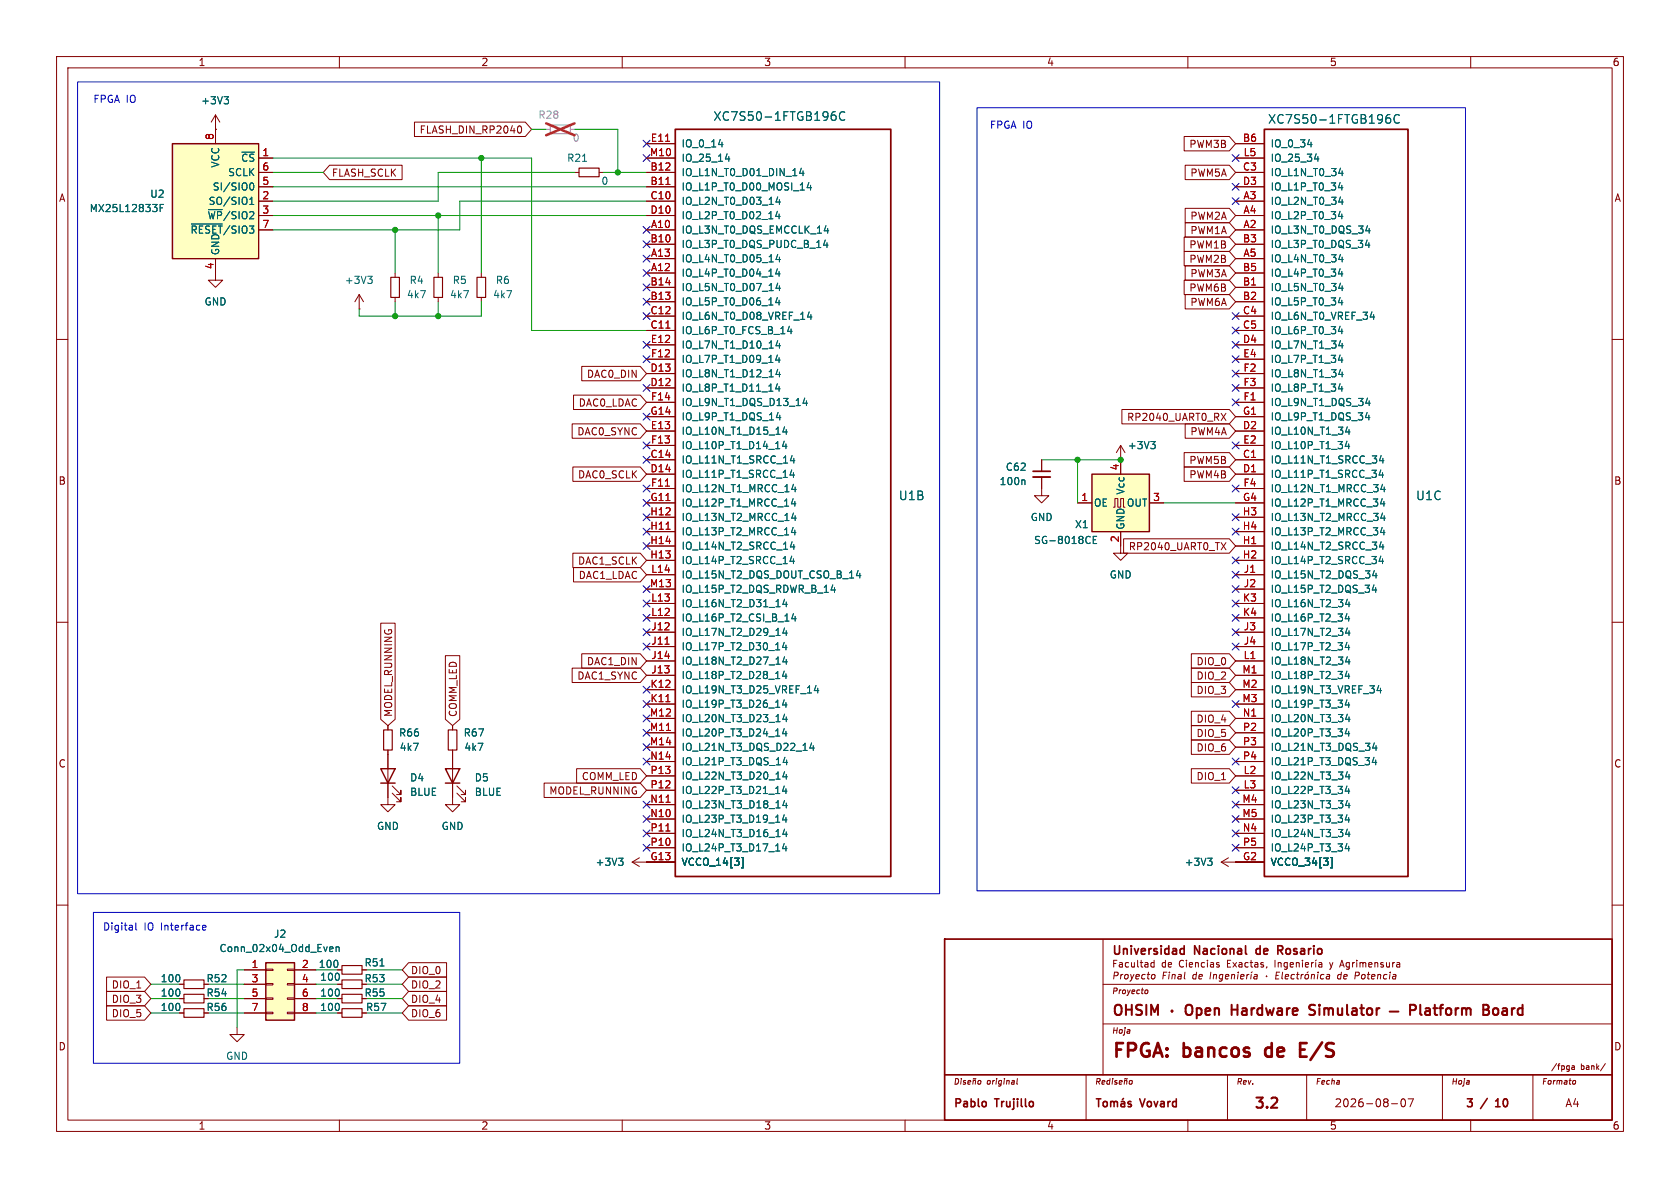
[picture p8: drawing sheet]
<svg xmlns="http://www.w3.org/2000/svg" width="297mm" height="210mm" viewBox="0 0 297 210" stroke-linecap="round" stroke-linejoin="round" font-family="sans-serif">
<defs><g id="words">
<g font-size="3.3" fill="#840000">
<text x="196.5" y="187.6">FPGA:</text>
<text x="209.3" y="187.6">bancos</text>
<text x="224.8" y="187.6">de</text>
<text x="231.8" y="187.6">E/S</text>
</g>
<g font-size="2.5" fill="#840000">
<text x="196.5" y="180">OHSIM</text>
<text x="219.2" y="180">Hardware</text>
<text x="233.8" y="180">Simulator</text>
<text x="266.6" y="180">Board</text>
<text x="221.5" y="196.4">3.2</text>
</g>
<g font-size="2.1" fill="#006464">
<text x="126" y="21.6">XC7S50-1FTGB196C</text>
<text x="224.1" y="22.1">XC7S50-1FTGB196C</text>
<text x="158.8" y="88.6">U1B</text>
<text x="250.2" y="88.6">U1C</text>
</g>
<g font-size="2.1" fill="#840000">
<text x="196.5" y="169.2">Universidad</text>
<text x="211.2" y="169.2">Nacional</text>
<text x="222.8" y="169.2">de</text>
<text x="227.2" y="169.2">Rosario</text>
</g>
<g font-size="1.9" fill="#840000">
<text x="168.5" y="196.1">Pablo</text>
<text x="176.1" y="196.1">Trujillo</text>
<text x="201.7" y="196.1">Vovard</text>
<text x="235.8" y="195.9">2026-08-07</text>
<text x="258.9" y="196.1">3</text>
<text x="261.9" y="196.1">/</text>
<text x="265" y="196.1">10</text>
<text x="276.6" y="195.9">A4</text>
</g>
<g font-size="1.8" fill="#840000">
<text x="35" y="11.9">1</text>
<text x="85" y="11.9">2</text>
<text x="135" y="11.9">3</text>
<text x="185" y="11.9">4</text>
<text x="235" y="11.9">5</text>
<text x="285" y="11.9">6</text>
<text x="74.1" y="23.8">FLASH_DIN_RP2040</text>
<text x="210.2" y="26.4">PWM3B</text>
<text x="10.3" y="35.9">A</text>
<text x="58.6" y="31.4">FLASH_SCLK</text>
<text x="210.3" y="31.4">PWM5A</text>
<text x="285.3" y="35.9">A</text>
<text x="210.3" y="39.1">PWM2A</text>
<text x="210.3" y="41.6">PWM1A</text>
<text x="210.2" y="46.7">PWM2B</text>
<text x="210.2" y="44.1">PWM1B</text>
<text x="210.2" y="51.8">PWM6B</text>
<text x="210.3" y="49.2">PWM3A</text>
<text x="210.3" y="54.3">PWM6A</text>
<text x="103.7" y="67">DAC0_DIN</text>
<text x="102" y="77.2">DAC0_SYNC</text>
<text x="102.2" y="72.1">DAC0_LDAC</text>
<text x="199.1" y="74.6">RP2040_UART0_RX</text>
<text x="210.3" y="77.2">PWM4A</text>
<text x="210.2" y="82.2">PWM5B</text>
<text x="10.3" y="85.9">B</text>
<text x="102.1" y="84.8">DAC0_SCLK</text>
<text x="210.2" y="84.8">PWM4B</text>
<text x="285.3" y="85.9">B</text>
<text x="102.1" y="100">DAC1_SCLK</text>
<text x="199.5" y="97.5">RP2040_UART0_TX</text>
<text x="102.2" y="102.6">DAC1_LDAC</text>
<text x="103.7" y="117.8">DAC1_DIN</text>
<text x="211.4" y="117.8">DIO_0</text>
<text x="102" y="120.3">DAC1_SYNC</text>
<text x="211.4" y="120.3">DIO_2</text>
<text x="211.4" y="122.9">DIO_3</text>
<text x="69.5" y="126.8" transform="rotate(-90 69.5 126.8)">MODEL_RUNNING</text>
<text x="81" y="126.8" transform="rotate(-90 81 126.8)">COMM_LED</text>
<text x="211.4" y="128">DIO_4</text>
<text x="211.4" y="130.5">DIO_5</text>
<text x="10.3" y="135.9">C</text>
<text x="211.4" y="133">DIO_6</text>
<text x="285.3" y="135.9">C</text>
<text x="97" y="140.7">MODEL_RUNNING</text>
<text x="102.8" y="138.1">COMM_LED</text>
<text x="211.4" y="138.1">DIO_1</text>
<text x="36.4" y="173.8">R52</text>
<text x="64.3" y="171">R51</text>
<text x="64.3" y="173.8">R53</text>
<text x="72.5" y="172.4">DIO_0</text>
<text x="19.7" y="174.9">DIO_1</text>
<text x="19.7" y="177.5">DIO_3</text>
<text x="36.4" y="176.4">R54</text>
<text x="36.4" y="178.9">R56</text>
<text x="64.3" y="176.4">R55</text>
<text x="72.5" y="174.9">DIO_2</text>
<text x="72.5" y="177.5">DIO_4</text>
<text x="10.3" y="185.9">D</text>
<text x="19.7" y="180">DIO_5</text>
<text x="72.5" y="180">DIO_6</text>
<text x="285.3" y="185.9">D</text>
<text x="35" y="199.9">1</text>
<text x="85" y="199.9">2</text>
<text x="135" y="199.9">3</text>
<text x="185" y="199.9">4</text>
<text x="235" y="199.9">5</text>
<text x="285" y="199.9">6</text>
</g>
<g font-size="1.8" fill="#0000c2">
<text x="16.4" y="18.4">FPGA IO</text>
<text x="174.9" y="23">FPGA IO</text>
<text x="18.1" y="164.7">Digital</text>
<text x="25.4" y="164.7">IO</text>
<text x="28.6" y="164.7">Interface</text>
</g>
<g font-size="1.8" fill="#006464">
<text x="35.5" y="18.6">+3V3</text>
<text x="39" y="29.7" transform="rotate(-90 39 29.7)">VCC</text>
<text x="42.5" y="28.8">~{CS}</text>
<text x="100.2" y="28.8">R21</text>
<text x="120.4" y="26.3">IO_0_14</text>
<text x="120.4" y="28.8">IO_25_14</text>
<text x="224.5" y="26.3">IO_0_34</text>
<text x="224.5" y="28.8">IO_25_34</text>
<text x="26.5" y="35.2">U2</text>
<text x="37.5" y="33.9">SI/SIO0</text>
<text x="40.2" y="31.3">SCLK</text>
<text x="106.2" y="32.9">0</text>
<text x="120.4" y="31.3">IO_L1N_T0_D01_DIN_14</text>
<text x="120.4" y="33.9">IO_L1P_T0_D00_MOSI_14</text>
<text x="224.5" y="31.3">IO_L1N_T0_34</text>
<text x="224.5" y="33.9">IO_L1P_T0_34</text>
<text x="15.8" y="37.7">MX25L12833F</text>
<text x="33.6" y="41.5">~{RESET}/SIO3</text>
<text x="36.6" y="39">~{WP}/SIO2</text>
<text x="36.8" y="36.4">SO/SIO1</text>
<text x="120.4" y="36.4">IO_L2N_T0_D03_14</text>
<text x="120.4" y="39">IO_L2P_T0_D02_14</text>
<text x="120.4" y="41.5">IO_L3N_T0_DQS_EMCCLK_14</text>
<text x="224.5" y="36.4">IO_L2N_T0_34</text>
<text x="224.5" y="39">IO_L2P_T0_34</text>
<text x="224.5" y="41.5">IO_L3N_T0_DQS_34</text>
<text x="39" y="45.2" transform="rotate(-90 39 45.2)">GND</text>
<text x="120.4" y="44">IO_L3P_T0_DQS_PUDC_B_14</text>
<text x="120.4" y="46.6">IO_L4N_T0_D05_14</text>
<text x="224.5" y="44">IO_L3P_T0_DQS_34</text>
<text x="224.5" y="46.6">IO_L4N_T0_34</text>
<text x="60.9" y="50.4">+3V3</text>
<text x="71.8" y="52.9">4k7</text>
<text x="72.3" y="50.4">R4</text>
<text x="79.5" y="52.9">4k7</text>
<text x="79.9" y="50.4">R5</text>
<text x="87.1" y="52.9">4k7</text>
<text x="87.6" y="50.4">R6</text>
<text x="120.4" y="49.1">IO_L4P_T0_D04_14</text>
<text x="120.4" y="51.7">IO_L5N_T0_D07_14</text>
<text x="224.5" y="49.1">IO_L4P_T0_34</text>
<text x="224.5" y="51.7">IO_L5N_T0_34</text>
<text x="36.1" y="54.2">GND</text>
<text x="120.4" y="54.2">IO_L5P_T0_D06_14</text>
<text x="120.4" y="56.7">IO_L6N_T0_D08_VREF_14</text>
<text x="120.4" y="59.3">IO_L6P_T0_FCS_B_14</text>
<text x="224.5" y="54.2">IO_L5P_T0_34</text>
<text x="224.5" y="56.7">IO_L6N_T0_VREF_34</text>
<text x="224.5" y="59.3">IO_L6P_T0_34</text>
<text x="120.4" y="61.8">IO_L7N_T1_D10_14</text>
<text x="120.4" y="64.4">IO_L7P_T1_D09_14</text>
<text x="224.5" y="61.8">IO_L7N_T1_34</text>
<text x="224.5" y="64.4">IO_L7P_T1_34</text>
<text x="120.4" y="66.9">IO_L8N_T1_D12_14</text>
<text x="120.4" y="69.4">IO_L8P_T1_D11_14</text>
<text x="120.4" y="72">IO_L9N_T1_DQS_D13_14</text>
<text x="224.5" y="66.9">IO_L8N_T1_34</text>
<text x="224.5" y="69.4">IO_L8P_T1_34</text>
<text x="224.5" y="72">IO_L9N_T1_DQS_34</text>
<text x="120.4" y="74.5">IO_L9P_T1_DQS_14</text>
<text x="120.4" y="77.1">IO_L10N_T1_D15_14</text>
<text x="224.5" y="74.5">IO_L9P_T1_DQS_34</text>
<text x="224.5" y="77.1">IO_L10N_T1_34</text>
<text x="120.4" y="79.6">IO_L10P_T1_D14_14</text>
<text x="120.4" y="82.1">IO_L11N_T1_SRCC_14</text>
<text x="177.7" y="83.4">C62</text>
<text x="199.3" y="79.6">+3V3</text>
<text x="224.5" y="79.6">IO_L10P_T1_34</text>
<text x="224.5" y="82.1">IO_L11N_T1_SRCC_34</text>
<text x="120.4" y="84.7">IO_L11P_T1_SRCC_14</text>
<text x="120.4" y="87.2">IO_L12N_T1_MRCC_14</text>
<text x="120.4" y="89.8">IO_L12P_T1_MRCC_14</text>
<text x="176.6" y="86">100n</text>
<text x="193.3" y="89.8">OE</text>
<text x="199" y="87.5" transform="rotate(-90 199 87.5)">Vcc</text>
<text x="199.1" y="89.8">OUT</text>
<text x="224.5" y="84.7">IO_L11P_T1_SRCC_34</text>
<text x="224.5" y="87.2">IO_L12N_T1_MRCC_34</text>
<text x="224.5" y="89.8">IO_L12P_T1_MRCC_34</text>
<text x="120.4" y="92.3">IO_L13N_T2_MRCC_14</text>
<text x="120.4" y="94.8">IO_L13P_T2_MRCC_14</text>
<text x="182.1" y="92.3">GND</text>
<text x="190" y="93.6">X1</text>
<text x="199" y="93.7" transform="rotate(-90 199 93.7)">GND</text>
<text x="224.5" y="92.3">IO_L13N_T2_MRCC_34</text>
<text x="224.5" y="94.8">IO_L13P_T2_MRCC_34</text>
<text x="120.4" y="97.4">IO_L14N_T2_SRCC_14</text>
<text x="120.4" y="99.9">IO_L14P_T2_SRCC_14</text>
<text x="182.7" y="96.4">SG-8018CE</text>
<text x="224.5" y="97.4">IO_L14N_T2_SRCC_34</text>
<text x="224.5" y="99.9">IO_L14P_T2_SRCC_34</text>
<text x="120.4" y="102.5">IO_L15N_T2_DQS_DOUT_CSO_B_14</text>
<text x="120.4" y="105">IO_L15P_T2_DQS_RDWR_B_14</text>
<text x="120.4" y="107.5">IO_L16N_T2_D31_14</text>
<text x="196.1" y="102.5">GND</text>
<text x="224.5" y="102.5">IO_L15N_T2_DQS_34</text>
<text x="224.5" y="105">IO_L15P_T2_DQS_34</text>
<text x="224.5" y="107.5">IO_L16N_T2_34</text>
<text x="120.4" y="110.1">IO_L16P_T2_CSI_B_14</text>
<text x="120.4" y="112.6">IO_L17N_T2_D29_14</text>
<text x="224.5" y="110.1">IO_L16P_T2_34</text>
<text x="224.5" y="112.6">IO_L17N_T2_34</text>
<text x="120.4" y="115.2">IO_L17P_T2_D30_14</text>
<text x="120.4" y="117.7">IO_L18N_T2_D27_14</text>
<text x="224.5" y="115.2">IO_L17P_T2_34</text>
<text x="224.5" y="117.7">IO_L18N_T2_34</text>
<text x="120.4" y="120.2">IO_L18P_T2_D28_14</text>
<text x="120.4" y="122.8">IO_L19N_T3_D25_VREF_14</text>
<text x="120.4" y="125.3">IO_L19P_T3_D26_14</text>
<text x="224.5" y="120.2">IO_L18P_T2_34</text>
<text x="224.5" y="122.8">IO_L19N_T3_VREF_34</text>
<text x="224.5" y="125.3">IO_L19P_T3_34</text>
<text x="70.4" y="130.4">R66</text>
<text x="81.9" y="130.4">R67</text>
<text x="120.4" y="127.9">IO_L20N_T3_D23_14</text>
<text x="120.4" y="130.4">IO_L20P_T3_D24_14</text>
<text x="224.5" y="127.9">IO_L20N_T3_34</text>
<text x="224.5" y="130.4">IO_L20P_T3_34</text>
<text x="70.6" y="132.9">4k7</text>
<text x="82" y="132.9">4k7</text>
<text x="120.4" y="132.9">IO_L21N_T3_DQS_D22_14</text>
<text x="120.4" y="135.5">IO_L21P_T3_DQS_14</text>
<text x="224.5" y="132.9">IO_L21N_T3_DQS_34</text>
<text x="224.5" y="135.5">IO_L21P_T3_DQS_34</text>
<text x="72.4" y="138.3">D4</text>
<text x="72.4" y="140.9">BLUE</text>
<text x="83.8" y="138.3">D5</text>
<text x="83.8" y="140.9">BLUE</text>
<text x="120.4" y="138">IO_L22N_T3_D20_14</text>
<text x="120.4" y="140.6">IO_L22P_T3_D21_14</text>
<text x="120.4" y="143.1">IO_L23N_T3_D18_14</text>
<text x="224.5" y="138">IO_L22N_T3_34</text>
<text x="224.5" y="140.6">IO_L22P_T3_34</text>
<text x="224.5" y="143.1">IO_L23N_T3_34</text>
<text x="66.5" y="146.9">GND</text>
<text x="78" y="146.9">GND</text>
<text x="120.4" y="145.6">IO_L23P_T3_D19_14</text>
<text x="120.4" y="148.2">IO_L24N_T3_D16_14</text>
<text x="224.5" y="145.6">IO_L23P_T3_34</text>
<text x="224.5" y="148.2">IO_L24N_T3_34</text>
<text x="105.2" y="153.3">+3V3</text>
<text x="120.4" y="150.7">IO_L24P_T3_D17_14</text>
<text x="120.4" y="153.3">VCCO_14[3]</text>
<text x="209.3" y="153.3">+3V3</text>
<text x="224.5" y="150.7">IO_L24P_T3_34</text>
<text x="224.5" y="153.3">VCCO_34[3]</text>
<text x="48.3" y="166">J2</text>
<text x="28.3" y="173.8">100</text>
<text x="38.7" y="168.5">Conn_02x04_Odd_Even</text>
<text x="56.3" y="171.3">100</text>
<text x="56.5" y="173.6">100</text>
<text x="28.3" y="176.4">100</text>
<text x="28.3" y="178.9">100</text>
<text x="56.5" y="176.4">100</text>
<text x="56.5" y="178.9">100</text>
<text x="64.6" y="178.9">R57</text>
<text x="39.9" y="187.6">GND</text>
</g>
<g font-size="1.8" fill="#989898">
<text x="95.1" y="21.2">R28</text>
<text x="101.1" y="25.2">0</text>
</g>
<g font-size="1.8" fill="#a90000">
<text x="37.8" y="24.8" transform="rotate(-90 37.8 24.8)">8</text>
<text x="46.3" y="27.7">1</text>
<text x="114.8" y="27.7">M10</text>
<text x="115" y="25.1">E11</text>
<text x="219.6" y="25.1">B6</text>
<text x="219.8" y="27.7">L5</text>
<text x="46.3" y="30.2">6</text>
<text x="46.3" y="32.8">5</text>
<text x="46.3" y="35.3">2</text>
<text x="114.9" y="30.2">B12</text>
<text x="114.9" y="32.8">B11</text>
<text x="114.9" y="35.3">C10</text>
<text x="219.6" y="30.2">C3</text>
<text x="219.6" y="32.8">D3</text>
<text x="219.7" y="35.3">A3</text>
<text x="46.3" y="37.8">3</text>
<text x="46.3" y="40.4">7</text>
<text x="114.9" y="37.8">D10</text>
<text x="115" y="40.4">A10</text>
<text x="219.7" y="37.8">A4</text>
<text x="219.7" y="40.4">A2</text>
<text x="37.8" y="47.7" transform="rotate(-90 37.8 47.7)">4</text>
<text x="114.9" y="42.9">B10</text>
<text x="115" y="45.5">A13</text>
<text x="219.6" y="42.9">B3</text>
<text x="219.7" y="45.5">A5</text>
<text x="114.9" y="50.5">B14</text>
<text x="114.9" y="53.1">B13</text>
<text x="115" y="48">A12</text>
<text x="219.6" y="48">B5</text>
<text x="219.6" y="50.5">B1</text>
<text x="219.6" y="53.1">B2</text>
<text x="114.9" y="55.6">C12</text>
<text x="114.9" y="58.2">C11</text>
<text x="219.6" y="55.6">C4</text>
<text x="219.6" y="58.2">C5</text>
<text x="114.9" y="65.8">D13</text>
<text x="115" y="60.7">E12</text>
<text x="115" y="63.2">F12</text>
<text x="219.6" y="60.7">D4</text>
<text x="219.7" y="63.2">E4</text>
<text x="219.7" y="65.8">F2</text>
<text x="114.9" y="68.3">D12</text>
<text x="115" y="70.9">F14</text>
<text x="219.7" y="68.3">F3</text>
<text x="219.7" y="70.9">F1</text>
<text x="114.9" y="73.4">G14</text>
<text x="115" y="75.9">E13</text>
<text x="219.6" y="73.4">G1</text>
<text x="219.6" y="75.9">D2</text>
<text x="114.9" y="81">C14</text>
<text x="114.9" y="83.6">D14</text>
<text x="115" y="78.5">F13</text>
<text x="197.9" y="83.3" transform="rotate(-90 197.9 83.3)">4</text>
<text x="219.6" y="81">C1</text>
<text x="219.6" y="83.6">D1</text>
<text x="219.7" y="78.5">E2</text>
<text x="114.9" y="88.6">G11</text>
<text x="115" y="86.1">F11</text>
<text x="191.1" y="88.6">1</text>
<text x="203.8" y="88.6">3</text>
<text x="219.6" y="88.6">G4</text>
<text x="219.7" y="86.1">F4</text>
<text x="114.9" y="91.2">H12</text>
<text x="114.9" y="93.7">H11</text>
<text x="197.9" y="96" transform="rotate(-90 197.9 96)">2</text>
<text x="219.6" y="91.2">H3</text>
<text x="219.6" y="93.7">H4</text>
<text x="114.9" y="96.3">H14</text>
<text x="114.9" y="98.8">H13</text>
<text x="115" y="101.3">L14</text>
<text x="219.6" y="96.3">H1</text>
<text x="219.6" y="98.8">H2</text>
<text x="219.8" y="101.3">J1</text>
<text x="114.8" y="103.9">M13</text>
<text x="115" y="106.4">L13</text>
<text x="219.6" y="106.4">K3</text>
<text x="219.8" y="103.9">J2</text>
<text x="115" y="109">L12</text>
<text x="115" y="111.5">J12</text>
<text x="219.6" y="109">K4</text>
<text x="219.8" y="111.5">J3</text>
<text x="115" y="114">J11</text>
<text x="115" y="116.6">J14</text>
<text x="115" y="119.1">J13</text>
<text x="219.5" y="119.1">M1</text>
<text x="219.8" y="116.6">L1</text>
<text x="219.8" y="114">J4</text>
<text x="114.9" y="121.7">K12</text>
<text x="114.9" y="124.2">K11</text>
<text x="219.5" y="121.7">M2</text>
<text x="219.5" y="124.2">M3</text>
<text x="114.8" y="126.7">M12</text>
<text x="114.8" y="129.3">M11</text>
<text x="114.8" y="131.8">M14</text>
<text x="219.6" y="126.7">N1</text>
<text x="219.6" y="129.3">P2</text>
<text x="219.6" y="131.8">P3</text>
<text x="114.9" y="134.4">N14</text>
<text x="114.9" y="136.9">P13</text>
<text x="219.6" y="134.4">P4</text>
<text x="219.8" y="136.9">L2</text>
<text x="114.9" y="142">N11</text>
<text x="114.9" y="139.4">P12</text>
<text x="219.5" y="142">M4</text>
<text x="219.8" y="139.4">L3</text>
<text x="114.9" y="144.5">N10</text>
<text x="114.9" y="147.1">P11</text>
<text x="114.9" y="149.6">P10</text>
<text x="219.5" y="144.5">M5</text>
<text x="219.6" y="147.1">N4</text>
<text x="219.6" y="149.6">P5</text>
<text x="114.9" y="152.1">G13</text>
<text x="219.6" y="152.1">G2</text>
<text x="44.4" y="171.2">1</text>
<text x="44.4" y="173.7">3</text>
<text x="53.3" y="171.2">2</text>
<text x="53.3" y="173.7">4</text>
<text x="44.4" y="176.3">5</text>
<text x="44.4" y="178.8">7</text>
<text x="53.3" y="176.3">6</text>
<text x="53.3" y="178.8">8</text>
</g>
<g font-size="1.7" fill="#840000">
<text x="196.5" y="171.2">Facultad</text>
<text x="196.5" y="173.3">Proyecto</text>
<text x="205.3" y="171.2">de</text>
<text x="205.4" y="173.3">Final</text>
<text x="208.6" y="171.2">Ciencias</text>
<text x="210.9" y="173.3">de</text>
<text x="217.3" y="171.2">Exactas,</text>
<text x="235.9" y="171.2">y</text>
<text x="237.4" y="173.3">de</text>
<text x="237.9" y="171.2">Agrimensura</text>
</g>
<g font-size="1.4" fill="#840000">
<text x="196.5" y="175.9">Proyecto</text>
<text x="196.5" y="182.9">Hoja</text>
<text x="174.5" y="191.9">original</text>
<text x="218.5" y="191.9">Rev.</text>
<text x="232.5" y="191.9">Fecha</text>
<text x="256.5" y="191.9">Hoja</text>
<text x="272.5" y="191.9">Formato</text>
<text x="274.1" y="189.3">/fpga</text>
<text x="279.4" y="189.3">bank/</text>
</g>
</g></defs>
<g fill="none" stroke="#840000" stroke-width=".18">
<path d="M10 10h277v190h-277zM12 12h273v186h-273zM60 10v2M110 10v2M160 10v2M210 10v2M260 10v2M38.1 22.9h.1M38.1 20.3l.8 1.3M38.1 20.3l-.8 1.3M38.1 20.3v2.6M101.6 30.5h.8"/>
<path d="M105.9 30.5h.8M114.3 25.4h5.1M114.3 27.9h5.1M114.3 30.5h5.1M114.3 33h5.1M114.3 35.6h5.1M114.3 38.1h5.1M38.1 48.3v1.2h-1.3l1.3 1.3 1.3-1.3h-1.3M63.5 54.6h.1M63.5 52.1l.8 1.2M63.5 52.1l-.8 1.2M63.5 52.1v2.5"/>
<path d="M114.3 40.6h5.1M114.3 43.2h5.1M114.3 45.7h5.1M114.3 48.3h5.1M114.3 50.8h5.1M114.3 53.3h5.1M114.3 55.9h5.1M114.3 58.4h5.1M10 60h2M114.3 61h5.1M114.3 63.5h5.1M114.3 66h5.1"/>
<path d="M114.3 68.6h5.1M114.3 71.1h5.1M114.3 73.7h5.1M114.3 76.2h5.1M114.3 78.7h5.1M285 60h2M114.3 81.3h5.1M114.3 83.8h5.1M114.3 86.4h5.1M114.3 88.9h5.1M114.3 91.4h5.1M114.3 94h5.1"/>
<path d="M114.3 96.5h5.1M114.3 99.1h5.1M10 110h2M114.3 101.6h5.1M114.3 104.1h5.1M114.3 106.7h5.1M114.3 109.2h5.1M114.3 111.8h5.1M114.3 114.3h5.1M114.3 116.8h5.1M114.3 119.4h5.1M285 110h2"/>
<path d="M68.6 133.4v7.6M69.3 138.9l1.6 1.6v-.8v.8h-.8M80 132.6v9.6h1.3l-1.3 1.3-1.3-1.3h1.3M80 128.3v.7M80.8 138.9l1.5 1.6v-.8v.8h-.8M114.3 121.9h5.1M114.3 124.5h5.1M114.3 127h5.1M114.3 129.5h5.1M114.3 132.1h5.1M114.3 134.6h5.1M114.3 137.2h5.1"/>
<path d="M114.3 139.7h5.1M69.3 140.2l1.6 1.5v-.7v.7h-.8M80.8 140.2l1.5 1.5v-.7v.7h-.8M114.3 142.2h5.1M114.3 144.8h5.1M114.3 147.3h5.1M114.3 149.9h5.1M114.3 152.4h5.1M10 160h2M31.7 174h.8M31.7 176.5h.8M195 166v24"/>
<path d="M195 174h90M202.5 175.1l.3-.1 .1 .2-.1 .4h-.3M203.7 172.3h.3l.2 .2-.2 .5h-.4M204 169.8v1.2M204 170.2h-.3l-.2 .2 .1 .5h.4M214.1 171.9l-.2 1.2M214.6 172.4l.2-.1h.2v.8M214.6 172.3l-.1 .8M215.5 170.6v.3M216.2 172.3h-.4l-.2 .2v.5h.5M216.2 172.3l-.1 .9-.3 .3-.3-.1M216.6 172.7l.6-.2v-.2h-.5l-.1 .6 .2 .2 .3-.1"/>
<path d="M217.8 172.4l.2-.1h.2v.8M217.8 172.3l-.1 .8M218.9 172.3l-.1 .8M219.3 172.7l.6-.2v-.2h-.5l-.1 .6 .2 .2 .3-.1M220.5 172.3l-.1 .8M220.8 172.3l-.4 .2M221.2 172.3l-.1 .8M221.8 172.3h.4v.8M222.3 172.5l-.6 .2-.1 .2 .2 .2 .4-.1M223.9 172.5v.2M225.4 169.8v1.2M225.6 172.4h.4"/>
<path d="M226 170.3l.1-.1h.3l.1 .8M226 170.2v.8M226.2 171.9h-.5l-.2 1.2h.6M226.7 171.9l-.1 1 .2 .2M227.2 172.7l.6-.2v-.2h-.5l-.1 .6 .1 .2 .4-.1M227.6 170.2h-.4l-.2 .2 .1 .5h.5M227.6 170.2v.9l-.3 .3-.2-.1M228.1 170.6l.6-.2-.1-.2h-.3l-.2 .1v.6h.5M228.9 172.3h-.4l-.2 .2v.5h.5M229.2 170.3l.1-.1h.3l.1 .8M229.2 170.2v.8M229.2 172.3h.5"/>
<path d="M229.4 171.9l-.1 1 .3 .2M230.1 172.3l-.1 .8M230.3 170.2v.8M230.4 172.3l-.4 .2M230.8 170.6l.5-.2v-.2h-.4l-.1 .1v.6h.5M230.8 172.4l.2-.1 .3 .1v.4l-.1 .2-.3 .1-.2-.2zM231.3 171.8l-.2 .2M231.9 170.2v.8M231.9 172.4l.2-.1h.2v.8M231.9 172.3l-.1 .8M232.2 170.2l-.3 .2M232.6 170.2v.8"/>
<path d="M233 172.3l-.1 .8M233 171.9v.1M233.2 170.2h.4l.1 .8M233.7 170.4l-.4 .1-.2 .2 .2 .3 .4-.1M234.1 172.3h-.4l-.2 .2v.5h.5M234.6 172.3h.4v.8M235.1 170.2l.2 .8-.2 .4M235.1 172.5l-.6 .2-.1 .2 .2 .2 .4-.1M236.8 171l.4-1.2 .4 1.2M236.9 170.6h.6M237 172.3l-.4 .1-.1 .4 .2 .3 .3-.1M240.3 172.1l-.1 .3-.6 .1"/>
<path d="M240.8 172.4l.2-.1 .3 .1v.4l-.1 .2-.3 .1-.2-.2zM241.7 172.3h.5M241.9 171.9l-.1 1 .3 .2M242.5 172.7l.6-.2-.1-.2h-.4l-.2 .6 .2 .2 .3-.1M243.6 172.4l.2-.1h.3l-.1 .8M243.6 172.3l-.1 .8M245.2 172.3h-.3l-.3 .2 .1 .5h.4M245.7 172.3l-.1 .8M246.3 172.3h.4v.8M246.8 172.5l-.6 .2v.2l.1 .2 .4-.1M285 160h2M41.9 181.6v1.3h-1.3l1.3 1.3 1.3-1.3h-1.3"/>
<path d="M60 198v2M110 198v2M160 198v2M169 190.7a.51 .51 0 0 1 .5 .5 .51 .51 0 0 1-.7 .5zM169.9 191l-.1 .7M170 190.7l-.1 .1M170.7 191h-.2l-.2 .2 .4 .2-.1 .2h-.3M171.1 191.3l.5-.1v-.2h-.4l-.1 .5 .1 .2 .3-.1M172 191.1l.4-.1v.7M172.1 191l-.1 .7M172.5 190.7l-.5 .1M173 191.1l.1-.1 .3 .1-.1 .5h-.4z"/>
<path d="M179.9 190.7l-.1 .8 .1 .2M192 190v8M193.9 191.2l.5-.1 .1-.3-.5-.1-.2 1M194.1 191.2l.3 .5M194.8 191.3l.5-.1v-.2h-.4l-.1 .5 .1 .2 .3-.1M195 181h90M196.2 191h-.4l-.1 .5 .1 .2 .3-.1M196.2 190.7l-.1 1M196.7 191l-.1 .7M196.7 190.7v.1M197.5 191h-.2l-.2 .2 .3 .2v.2h-.4M197.9 191.3l.5-.1-.1-.2h-.3l-.1 .5 .1 .2 .3-.1"/>
<path d="M198.8 191.1l.4-.1v.7M198.8 191l-.1 .7M199.3 190.7l-.5 .1M199.7 191.1l.2-.1 .2 .1-.1 .5h-.3zM210 198v2M217 190v8M231 190v8M246 195.1h1.1M247.9 194.3l.1-.1a.75 .75 0 0 1 .5 .7 .75 .75 0 0 1-.5 .7 .93 .93 0 0 1-.1-1.3zM248.9 194.2h1l-.6 1.4M255 190v8M260 198v2"/>
<path d="M271 190v8M277.9 188.4h.4v.7M278.1 191h.3l.2 .2-.1 .4-.3 .1M278.3 188.6l-.4 .2 .1 .3 .3-.1M283.8 188l-.9 1.3"/>
</g>
<path d="M119.4 22.9h38.1v132h-38.1zM167 166h118v32h-118zM208.9 167.7l.4 .1M209.3 167.2v1.5M209.3 168.6l-.4 .1M222.1 167.8v.7M226.3 168l.5 .7M226.6 167.3l-.7-.1v1.5M226.6 167.9l-.7 .1M167 190h118" fill="none" stroke="#840000" stroke-width=".3"/>
<g fill="none" stroke="#840000" stroke-width=".36">
<path d="M207.2 178.6v.2M209.7 177.9a.6 .6 0 0 1 .7-.3 .6 .6 0 0 1 .4 .6v.6a.6 .6 0 0 1-.6 .6 .6 .6 0 0 1-.6-.6zM211.6 178.3l.5-.1 .3 .4v.5l-.1 .2h-.7M211.6 178.2v1.8M213.1 178.8l.9-.2-.1-.3-.5-.1-.3 .3 .1 .8h.7M214.7 178.4a.45 .45 0 0 1 .8 .1v.9M214.7 178.2v1.2M217.7 177.6v1.8M217.7 178.5h1.1M231.5 178.1a.86 .86 0 0 0 .8 .5 .43 .43 0 0 1 .2 .5 .43 .43 0 0 1-.4 .3l-.6-.1M232.5 177.7l-.7-.1-.3 .4M245.7 178.8h1.5"/>
<path d="M249.3 178.6h.7a.49 .49 0 0 0 .3-.5 .49 .49 0 0 0-.3-.5h-.7v1.8M251.1 177.6v1.6l.2 .2M252 178.3h.7l.1 1.1M252.8 178.6l-.6 .1a.35 .35 0 0 0-.3 .4 .35 .35 0 0 0 .3 .3l.6-.1M253.4 178.2h.7M253.7 177.6v1.6v.1l.4 .1M254.4 178.2h.7M255.1 177.6l-.3 .1-.1 .2v1.5M255.7 178.4a.49 .49 0 0 1 .5-.2 .49 .49 0 0 1 .4 .4v.5a.49 .49 0 0 1-.5 .3 .49 .49 0 0 1-.5-.3zM257.3 178.2v1.2M257.9 178.2l-.4 .1-.2 .3M258.5 178.4a.45 .45 0 0 1 .7 .1"/>
<path d="M258.5 178.2v1.2M259.2 178.5l.3-.3 .4 .1 .1 1.1M259.2 178.5v.9M262.2 177.6l.8 .1a.43 .43 0 0 1 .2 .4 .43 .43 0 0 1-.4 .4 .48 .48 0 0 1 .5 .4 .48 .48 0 0 1-.4 .5h-.7zM262.2 178.5h.6M264 178.4a.49 .49 0 0 1 .5-.2 .49 .49 0 0 1 .4 .4v.5a.49 .49 0 0 1-.5 .3 .49 .49 0 0 1-.5-.3zM266.2 178.2l-.5 .1M266.3 178.7h-.5a.35 .35 0 0 0-.2 .4 .35 .35 0 0 0 .2 .3h.5M224.7 195.8h1.1M225.7 194.2v.6"/>
</g>
<path d="M223.8 185.4l-.1 .2 .1 1M229.8 185.5h.8M231 184.4h-1.2v2.4h1.2" fill="none" stroke="#840000" stroke-width=".48"/>
<g fill="none" stroke="#840000" stroke-width=".28">
<path d="M193.8 194.2h.8M194.2 194.2v1.4M195.1 194.8l.2-.1 .4 .1 .1 .6-.2 .2h-.3l-.2-.1zM196.4 194.8l.4-.1 .2 .2M196.4 194.7v.9M197 194.9l.2-.2 .3 .1 .1 .8M197 194.9v.7M198.2 194.8h.6v.8M198.6 194.2l-.2 .2M198.8 195l-.4 .1a.27 .27 0 0 0-.3 .3 .27 .27 0 0 0 .3 .2h.4M200 194.8l-.4-.1-.2 .2 .1 .2 .5 .1v.4h-.6M264.4 195.6h.8"/>
<path d="M264.5 194.6h-.1"/>
</g>
<g fill="none" stroke="#006464" stroke-width=".18">
<path d="M39.6 17.1h.8l-.4 .5M40.2 17.6l.2 .2v.3l-.2 .3M147.7 19.7l-.5 .2M149.3 19.9a.61 .61 0 0 0-.7 0 .61 .61 0 0 0-.2 .7 .57 .57 0 0 0 .3 .6 .57 .57 0 0 0 .6-.1M103 28.5h.7M127 25.6h.8M128.2 28.1h.8M128.8 27.7v.8M137.4 37.3l-.3 1h.8M137.5 34.8l-.3 .9h.8M137.7 37.8v.9M137.8 35.3v.8"/>
<path d="M141.7 29.7l-.3 .9h.7M142 30.2v.9M143 32.3l-.3 .9h.8M143.3 32.8v.8M147.1 20.4l.4-.1 .3 .3-.1 .6h-.6M65 48.8h.8l-.4 .5M65.6 49.3l.2 .3v.3l-.2 .2M137.4 47.5l-.3 .9h.8M137.4 52.6l-.3 .9h.8M137.5 45l-.3 .9h.8M137.5 50l-.3 1h.8M137.7 48v.8"/>
<path d="M137.7 53.1v.8M137.8 45.5v.8M137.8 50.5v.9M139.2 58.6h.8M139.8 58.2v.8M143.1 55.1l-.3 .9h.7M143.4 55.6v.9M145.6 43.3h.8M145.7 40.8h.8M146.2 42.9v.9M146.3 40.4v.8M137.2 73.8h.8"/>
<path d="M137.4 62.7l-.3 1h.8M137.4 67.8l-.3 .9h.8M137.5 60.2l-.3 .9h.8M137.5 65.3l-.3 .9h.8M137.7 63.2v.9M137.7 68.3v.9M137.8 60.7v.8M137.8 65.8v.8M137.9 73.4v.8M138.6 78l-.3 .9h.8M138.7 75.4l-.3 1h.8M138.9 78.5v.8"/>
<path d="M139 75.9v.9M142.3 70.4l-.3 .9h.8M142.6 70.9v.8M139.9 89.1h.8M139.9 94.1h.8M140 83.1l-.3 .9h.8M140 98.3l-.3 .9h.8M140 86.5h.8M140 91.6h.8M140 80.5l-.3 .9h.8M140 95.8l-.3 .9h.8M140.3 83.6v.8"/>
<path d="M140.3 98.8v.8M140.3 81v.9M140.3 96.3v.8M140.5 88.6v.9M140.5 93.7v.9M140.6 86.1v.8M140.6 91.2v.8M138.6 113.5l-.3 1h.8M138.6 118.6l-.3 .9h.8M138.7 105.9l-.3 .9h.8M138.7 111l-.3 .9h.8M138.7 116.1l-.3 .9h.8"/>
<path d="M138.9 114v.9M138.9 119.1v.9M139 106.4v.9M139 111.5v.8M139 116.6v.8M140.3 108.5l-.3 .9h.8M140.6 109v.8M146.9 104.3h.8M147.5 103.9v.8M151.4 101.8h.8M152 101.3v.9M138.6 123.7l-.3 .9h.8"/>
<path d="M138.6 128.8l-.3 .9h.8M138.6 138.9l-.3 1h.8M138.7 126.2l-.3 1h.8M138.7 136.4l-.3 .9h.8M138.8 133.9l-.3 .9h.7M138.9 124.2v.8M138.9 129.3v.8M138.9 139.4v.9M139 126.7v.9M139 136.9v.8M139.1 134.4v.8M143.5 131.3l-.3 .9h.8"/>
<path d="M143.8 131.8v.9M144.3 121.2l-.3 .9h.7M144.6 121.7v.8M131.1 151.6h.3v1.8h-.3M138.6 144l-.3 .9h.8M138.6 149.1l-.3 .9h.8M138.7 141.5l-.3 .9h.8M138.7 146.6l-.3 .9h.8M138.9 144.5v.9M138.9 149.6v.8M139 142v.8M139 147.1v.8"/>
</g>
<path d="M102.4 29.7h3.5v1.5h-3.5zM79.2 129h1.6v3.6h-1.6zM32.5 175.8h3.6v1.5h-3.6zM32.5 173.2h3.6v1.6h-3.6z" fill="none" stroke="#840000" stroke-width=".2"/>
<path d="M67.3 135.9h2.5l-1.2 2.5zM67.3 138.4h2.5M78.7 135.9h2.6l-1.3 2.5zM78.7 138.4h2.6" fill="none" stroke="#840000" stroke-width=".25"/>
<path d="M97.3 22.1h3.5v1.5h-3.5z" fill="none" stroke="#a1a1a1" stroke-width=".2"/>
<path d="M96.5 22.9h.8M100.8 22.9h.8" fill="none" stroke="#a1a1a1" stroke-width=".18"/>
<path d="M96.6 21.8l5 2.1M101.6 21.8l-5 2.1" fill="none" stroke="#e12e31" stroke-width=".46"/>
<path d="M117.7 25h.7M117.7 32.6h.7M117.7 58h.7M117.6 85.9h.8M117.7 93.6h.8M117.6 113.9h.7M117.7 124h.7M117.8 129.1h.7M117.7 146.9h.7M117.7 141.8h.8" fill="none" stroke="#a90000" stroke-width=".18"/>
<path d="M30.5 25.4h15.2v20.3h-15.2z" fill="#ffffc2"/>
<path d="M30.5 25.4h15.2v20.3h-15.2z" fill="none" stroke="#840000" stroke-width=".25"/>
<g fill="none" stroke="#840000" stroke-width=".18">
<path d="M38.1 22.9v2.5M45.7 27.9h2.6M45.7 30.5h2.6M45.7 33h2.6M45.7 35.6h2.6M45.7 38.1h2.6M38.1 45.7v2.6M45.7 40.6h2.6M69.8 48.3v.7M69.8 52.6v.7M77.5 48.3v.7M77.5 52.6v.7"/>
<path d="M85.1 48.3v.7M85.1 52.6v.7M68.6 128.3v.7M68.6 132.6v.8M215.9 152.4l1.3 .8M215.9 152.4h2.5M217.2 151.6l-1.3 .8M218.4 152.4h.1M59.7 171.5h.8M59.7 174h.8M59.7 176.5h.8"/>
</g>
<path d="M28.3 36.7h.4M28.9 36.1h-.6v1.3M33.8 39.6h5.5M44.1 36.1h.8M44.1 35.2l.4-.3v1.2M44.2 32.6l.2-.3a.68 .68 0 0 1 .5 .7 .68 .68 0 0 1-.5 .6l-.2-.2M213.5 151.7h.8l-.4 .5M214 152.2l.3 .2v.3l-.3 .3M67.2 170.8h.7" fill="none" stroke="#006464" stroke-width=".18"/>
<path d="M69.1 49h1.5v3.6h-1.5zM76.7 49h1.5v3.6h-1.5zM84.3 49h1.6v3.6h-1.6zM67.8 129h1.5v3.6h-1.5zM60.5 170.7h3.5v1.5h-3.5zM60.5 173.2h3.5v1.6h-3.5zM60.5 175.8h3.5v1.5h-3.5z" fill="none" stroke="#840000" stroke-width=".2"/>
<path d="M193 83.8h10.2v10.2h-10.2z" fill="#ffffc2"/>
<path d="M193 83.8h10.2v10.2h-10.2z" fill="none" stroke="#840000" stroke-width=".25"/>
<g fill="none" stroke="#840000" stroke-width=".18">
<path d="M218.4 25.4h5.1M218.4 27.9h5.1M218.4 30.5h5.1M218.4 33h5.1M218.4 35.6h5.1M218.4 38.1h5.1M218.4 40.6h5.1M218.4 43.2h5.1M218.4 45.7h5.1M218.4 48.3h5.1M218.4 50.8h5.1M218.4 53.3h5.1"/>
<path d="M218.4 55.9h5.1M218.4 58.4h5.1M198.1 78.7v5.1M198.1 78.7l.8 1.3M198.1 78.7l-.7 1.3M218.4 61h5.1M218.4 63.5h5.1M218.4 66h5.1M218.4 68.6h5.1M218.4 71.1h5.1M218.4 73.7h5.1M218.4 76.2h5.1"/>
<path d="M218.4 78.7h5.1M184.1 84.3v3.3h-1.2l1.2 1.3 1.3-1.3h-1.3M184.1 81.3v2M190.5 88.9h2.5M196.8 89.7h.3v-1.6h.5v1.6h.5v-1.6h.5v1.6h.3M198.1 94v3.8h-1.3l1.3 1.3 1.3-1.3h-1.3M198.1 81.3h.1M203.2 88.9h2.5M218.4 88.9h5.1M218.4 81.3h5.1M218.4 83.8h5.1M218.4 86.4h5.1"/>
<path d="M218.4 91.4h5.1M218.4 94h5.1M218.4 96.5h5.1M218.4 99.1h5.1M218.4 101.6h5.1M218.4 104.1h5.1M218.4 106.7h5.1M218.4 109.2h5.1M218.4 111.8h5.1M218.4 114.3h5.1M218.4 116.8h5.1M218.4 119.4h5.1"/>
<path d="M218.4 121.9h5.1M218.4 124.5h5.1M218.4 127h5.1M218.4 129.5h5.1M218.4 132.1h5.1M218.4 134.6h5.1M218.4 137.2h5.1M218.4 139.7h5.1M218.4 142.2h5.1M218.4 144.8h5.1M218.4 147.3h5.1M218.4 149.9h5.1"/>
<path d="M218.4 152.4h5.1"/>
</g>
<g fill="none" stroke="#006464" stroke-width=".18">
<path d="M231.2 25.6h.8M232.4 28.1h.8M233 27.7v.8M236.6 33.2h.8M236.6 38.3h.8M236.7 30.6h.8M236.7 35.7h.8M237.2 32.8v.8M237.2 37.8v.9M237.3 30.2v.9M237.3 35.3v.8M245.1 20.9l.5-.1 .3 .3-.2 .6h-.6"/>
<path d="M245.7 20.3l-.5 .1M247.4 20.4a.61 .61 0 0 0-.8 0 .61 .61 0 0 0-.2 .7 .57 .57 0 0 0 .3 .6 .57 .57 0 0 0 .7-.1M236.6 48.4h.8M236.6 53.5h.8M236.6 58.6h.8M236.7 45.9h.8M236.7 51h.8M237.2 48v.8M237.2 53.1v.8M237.2 58.2v.8M237.3 45.5v.8M237.3 50.5v.9"/>
<path d="M241.4 43.3h.8M241.4 40.8h.8M242 42.9v.9M242.1 40.4v.8M242.2 56h.8M203.4 78h.8l-.4 .5M204 78.5l.2 .3v.3l-.2 .2M236.6 63.7h.8M236.6 68.7h.8M236.7 61.1h.8M236.7 66.2h.8M237.2 63.2v.9"/>
<path d="M237.2 68.3v.9M237.3 60.7v.8M237.3 65.8v.8M238.1 78l-.3 .9h.8M238.2 75.4l-.3 1h.8M238.4 78.5v.8M238.5 75.9v.9M241.4 73.8h.8M241.4 71.3h.8M242 73.4v.8M242.1 70.9v.8M181 84.8l.2 .2v.7"/>
<path d="M192.7 94.9h.1M192.7 96h.1M193.3 95.4h.4M193.9 94.8h-.6v1.3h.6M244 89.1h.8M244 94.1h.8M244.1 83.1l-.3 .9h.8M244.1 98.3l-.3 .9h.8M244.1 86.5h.8M244.1 91.6h.8M244.2 80.5l-.3 .9h.8M244.2 95.8l-.3 .9h.8"/>
<path d="M244.4 83.6v.8M244.4 98.8v.8M244.5 81v.9M244.5 96.3v.8M244.7 88.6v.9M244.7 93.7v.9M244.7 86.1v.8M244.7 91.2v.8M238.1 108.5l-.3 .9h.8M238.1 113.5l-.3 1h.8M238.1 118.6l-.3 .9h.8M238.2 116.1l-.3 .9h.8"/>
<path d="M238.2 105.9l-.3 .9h.8M238.2 111l-.3 .9h.8M238.4 109v.8M238.4 114v.9M238.4 119.1v.9M238.5 106.4v.9M238.5 111.5v.8M238.5 116.6v.8M242.7 101.8h.7M242.9 103.4l-.3 .9h.8M243.2 103.9v.8M243.3 101.3v.9"/>
<path d="M238.1 123.7l-.3 .9h.8M238.1 128.8l-.3 .9h.8M238.1 138.9l-.3 1h.8M238.2 126.2l-.3 1h.8M238.2 136.4l-.3 .9h.8M238.4 124.2v.8M238.4 129.3v.8M238.4 139.4v.9M238.5 126.7v.9M238.5 136.9v.8M242.7 132.2h.7M242.9 133.9l-.3 .9h.8"/>
<path d="M243.2 134.4v.8M243.3 131.8v.9M243.4 122.1h.8M244 121.7v.8M235.2 151.6h.3v1.8h-.3M238.1 144l-.3 .9h.8M238.1 149.1l-.3 .9h.8M238.2 141.5l-.3 .9h.8M238.2 146.6l-.3 .9h.8M238.4 144.5v.9M238.4 149.6v.8M238.5 142v.8"/>
<path d="M238.5 147.1v.8"/>
</g>
<path d="M223.5 22.9h25.4v132h-25.4zM182.6 83.3h3.1" fill="none" stroke="#840000" stroke-width=".3"/>
<path d="M182.6 84.3h3.1" fill="none" stroke="#840000" stroke-width=".33"/>
<path d="M47 170.2h5.1v10.1h-5.1z" fill="#ffffc2"/>
<path d="M47 170.2h5.1v10.1h-5.1z" fill="none" stroke="#840000" stroke-width=".25"/>
<g fill="none" stroke="#840000" stroke-width=".18">
<path d="M38.1 22.9h.1M38.1 22.9v2.5M45.7 27.9h2.6M45.7 30.5h2.6M45.7 33h2.6M45.7 35.6h2.6M45.7 38.1h2.6M58.3 29.2h12.8v2.6h-12.8l-1.2-1.3zM73.3 21.6h19.6l1.1 1.3-1.1 1.2h-19.6zM91.7 22.3h.1a.68 .68 0 0 1 .4 .6 .68 .68 0 0 1-.4 .6h-.1M114.3 25.4h5.1M114.3 27.9h5.1"/>
<path d="M114.3 30.5h5.1M114.3 33h5.1M114.3 35.6h5.1M114.3 38.1h5.1M209.3 24.1h8l1.1 1.3-1.1 1.3h-8zM209.5 29.2h7.8l1.1 1.3-1.1 1.3h-7.8zM209.5 36.8h7.8l1.1 1.3-1.1 1.3h-7.8zM209.5 39.4h7.8l1.1 1.2-1.1 1.3h-7.8zM218.4 25.4h5.1M218.4 27.9h5.1M218.4 30.5h5.1M218.4 33h5.1"/>
<path d="M218.4 35.6h5.1M218.4 38.1h5.1M38.1 45.7v2.6M45.7 40.6h2.6M114.3 40.6h5.1M114.3 43.2h5.1M114.3 45.7h5.1M114.3 48.3h5.1M114.3 50.8h5.1M114.3 53.3h5.1M114.3 55.9h5.1M114.3 58.4h5.1"/>
<path d="M209.3 49.5h8l1.1 1.3-1.1 1.3h-8zM209.3 44.4h8l1.1 1.3-1.1 1.3h-8zM209.3 41.9h8l1.1 1.3-1.1 1.3h-8zM209.5 47h7.8l1.1 1.3-1.1 1.2h-7.8zM209.5 52.1h7.8l1.1 1.2-1.1 1.3h-7.8zM218.4 40.6h5.1M218.4 43.2h5.1M218.4 45.7h5.1M218.4 48.3h5.1M218.4 50.8h5.1M218.4 53.3h5.1M218.4 55.9h5.1"/>
<path d="M218.4 58.4h5.1M101.2 74.9h12l1.1 1.3-1.1 1.3h-12zM101.4 69.8h11.8l1.1 1.3-1.1 1.3h-11.8zM102.8 64.8h10.4l1.1 1.2-1.1 1.3h-10.4zM114.3 61h5.1M114.3 63.5h5.1M114.3 66h5.1M114.3 68.6h5.1M114.3 71.1h5.1M114.3 73.7h5.1M114.3 76.2h5.1M114.3 78.7h5.1"/>
<path d="M198.3 72.4h19l1.1 1.3-1.1 1.2h-19zM209.5 74.9h7.8l1.1 1.3-1.1 1.3h-7.8zM215.9 73.1l.8 1.2M216.7 73.1l-.8 1.2M218.4 61h5.1M218.4 63.5h5.1M218.4 66h5.1M218.4 68.6h5.1M218.4 71.1h5.1M218.4 73.7h5.1M218.4 76.2h5.1M218.4 78.7h5.1"/>
<path d="M101.3 82.5h11.9l1.1 1.3-1.1 1.3h-11.9zM101.3 97.8h11.9l1.1 1.3-1.1 1.2h-11.9zM114.3 88.9h5.1M114.3 81.3h5.1M114.3 83.8h5.1M114.3 86.4h5.1M114.3 91.4h5.1M114.3 94h5.1M114.3 96.5h5.1M114.3 99.1h5.1M184.1 81.3v2M184.1 84.3v2.1"/>
<path d="M190.5 88.9h2.5M198.1 81.3h.1M198.1 81.3v2.5M198.1 94v2.5M198.6 95.2h18.7l1.1 1.3-1.1 1.3h-18.7zM203.2 88.9h2.5M209.3 80h8l1.1 1.3-1.1 1.3h-8zM209.3 82.5h8l1.1 1.3-1.1 1.3h-8zM215.9 95.9l.8 1.3M216.7 95.9l-.8 1.3M218.4 88.9h5.1M218.4 81.3h5.1"/>
<path d="M218.4 83.8h5.1M218.4 86.4h5.1M218.4 91.4h5.1M218.4 94h5.1M218.4 96.5h5.1M218.4 99.1h5.1M67.3 110.2h2.6v17l-1.3 1.1-1.3-1.1zM78.7 115.9h2.6v11.3l-1.3 1.1-1.3-1.1zM101.2 118.1h12l1.1 1.3-1.1 1.3h-12zM101.4 100.3h11.8l1.1 1.3-1.1 1.3h-11.8zM102.8 115.6h10.4l1.1 1.2-1.1 1.3h-10.4zM114.3 101.6h5.1"/>
<path d="M114.3 104.1h5.1M114.3 106.7h5.1M114.3 109.2h5.1M114.3 111.8h5.1M114.3 114.3h5.1M114.3 116.8h5.1M114.3 119.4h5.1M210.6 118.1h6.7l1.1 1.3-1.1 1.3h-6.7zM210.6 115.6h6.7l1.1 1.2-1.1 1.3h-6.7zM218.4 101.6h5.1M218.4 104.1h5.1M218.4 106.7h5.1"/>
<path d="M218.4 109.2h5.1M218.4 111.8h5.1M218.4 114.3h5.1M218.4 116.8h5.1M218.4 119.4h5.1M68.6 138.4v3.8h1.2l-1.2 1.3-1.3-1.3h1.3M68.6 128.3v.7M68.6 132.6v3.3M80 128.3v.7M80 132.6v3.3M80 138.4v2.6M96.2 138.4h17l1.1 1.3-1.1 1.3h-17z"/>
<path d="M101.9 135.9h11.3l1.1 1.3-1.1 1.2h-11.3zM114.3 121.9h5.1M114.3 124.5h5.1M114.3 127h5.1M114.3 129.5h5.1M114.3 132.1h5.1M114.3 134.6h5.1M114.3 137.2h5.1M114.3 139.7h5.1M210.6 125.7h6.7l1.1 1.3-1.1 1.3h-6.7zM210.6 120.6h6.7l1.1 1.3-1.1 1.3h-6.7zM210.6 128.3h6.7l1.1 1.2-1.1 1.3h-6.7z"/>
<path d="M210.6 130.8h6.7l1.1 1.3-1.1 1.3h-6.7zM210.6 135.9h6.7l1.1 1.3-1.1 1.2h-6.7zM218.4 121.9h5.1M218.4 124.5h5.1M218.4 127h5.1M218.4 129.5h5.1M218.4 132.1h5.1M218.4 134.6h5.1M218.4 137.2h5.1M218.4 139.7h5.1M111.8 152.4l1.2 .8M111.8 152.4h7.6"/>
<path d="M113 151.6l-1.2 .8M114.3 152.4h.1M114.3 142.2h5.1M114.3 144.8h5.1M114.3 147.3h5.1M114.3 149.9h5.1M218.4 152.4h.1M218.4 152.4h5.1M218.4 142.2h5.1M218.4 144.8h5.1M218.4 147.3h5.1M218.4 149.9h5.1"/>
<path d="M18.8 172.7h6.8l1.1 1.3-1.1 1.3h-6.8zM18.8 175.3h6.8l1.1 1.2-1.1 1.3h-6.8zM18.8 177.8h6.8l1.1 1.3-1.1 1.2h-6.8zM31.7 174h.8M31.7 176.5h.8M31.7 179.1h.8M43.2 171.5h3.8M43.2 174h3.8M43.2 176.5h3.8M43.2 179.1h3.8M47 171.3h1.3v.3h-1.3zM47 173.9h1.3v.2h-1.3z"/>
<path d="M47 176.4h1.3v.3h-1.3zM47 178.9h1.3v.3h-1.3zM50.8 171.3h1.3v.3h-1.3zM50.8 173.9h1.3v.2h-1.3zM50.8 176.4h1.3v.3h-1.3zM50.8 178.9h1.3v.3h-1.3zM52.1 171.5h3.8M52.1 174h3.8M52.1 176.5h3.8M52.1 179.1h3.8M59.7 171.5h.8M59.7 174h.8"/>
<path d="M59.7 176.5h.8M59.7 179.1h.8M64 179.1h.8M72.2 170.2h6.7v2.5h-6.7l-1.1-1.2zM72.2 172.7h6.7v2.6h-6.7l-1.1-1.3zM72.2 175.3h6.7v2.5h-6.7l-1.1-1.3zM72.2 177.8h6.7v2.5h-6.7l-1.1-1.2z"/>
</g>
<g fill="none" stroke="#006464" stroke-width=".18">
<path d="M39.6 17.1h.8l-.4 .5M40.2 17.6l.2 .2v.3l-.2 .3M147.7 19.7l-.5 .2M149.3 19.9a.61 .61 0 0 0-.7 0 .61 .61 0 0 0-.2 .7 .57 .57 0 0 0 .3 .6 .57 .57 0 0 0 .6-.1M28.3 36.7h.4M28.9 36.1h-.6v1.3M33.8 39.6h5.5M44.1 36.1h.8M44.1 35.2l.4-.3v1.2M44.2 32.6l.2-.3a.68 .68 0 0 1 .5 .7 .68 .68 0 0 1-.5 .6l-.2-.2M127 25.6h.8M128.2 28.1h.8"/>
<path d="M128.8 27.7v.8M137.4 37.3l-.3 1h.8M137.5 34.8l-.3 .9h.8M137.7 37.8v.9M137.8 35.3v.8M141.7 29.7l-.3 .9h.7M142 30.2v.9M143 32.3l-.3 .9h.8M143.3 32.8v.8M147.1 20.4l.4-.1 .3 .3-.1 .6h-.6M231.2 25.6h.8M232.4 28.1h.8"/>
<path d="M233 27.7v.8M236.6 33.2h.8M236.6 38.3h.8M236.7 30.6h.8M236.7 35.7h.8M237.2 32.8v.8M237.2 37.8v.9M237.3 30.2v.9M237.3 35.3v.8M245.1 20.9l.5-.1 .3 .3-.2 .6h-.6M245.7 20.3l-.5 .1M247.4 20.4a.61 .61 0 0 0-.8 0 .61 .61 0 0 0-.2 .7 .57 .57 0 0 0 .3 .6 .57 .57 0 0 0 .7-.1"/>
<path d="M137.4 47.5l-.3 .9h.8M137.4 52.6l-.3 .9h.8M137.5 45l-.3 .9h.8M137.5 50l-.3 1h.8M137.7 48v.8M137.7 53.1v.8M137.8 45.5v.8M137.8 50.5v.9M139.2 58.6h.8M139.8 58.2v.8M143.1 55.1l-.3 .9h.7M143.4 55.6v.9"/>
<path d="M145.6 43.3h.8M145.7 40.8h.8M146.2 42.9v.9M146.3 40.4v.8M236.6 48.4h.8M236.6 53.5h.8M236.6 58.6h.8M236.7 45.9h.8M236.7 51h.8M237.2 48v.8M237.2 53.1v.8M237.2 58.2v.8"/>
<path d="M237.3 45.5v.8M237.3 50.5v.9M241.4 43.3h.8M241.4 40.8h.8M242 42.9v.9M242.1 40.4v.8M242.2 56h.8M137.2 73.8h.8M137.4 62.7l-.3 1h.8M137.4 67.8l-.3 .9h.8M137.5 60.2l-.3 .9h.8M137.5 65.3l-.3 .9h.8"/>
<path d="M137.7 63.2v.9M137.7 68.3v.9M137.8 60.7v.8M137.8 65.8v.8M137.9 73.4v.8M138.6 78l-.3 .9h.8M138.7 75.4l-.3 1h.8M138.9 78.5v.8M139 75.9v.9M142.3 70.4l-.3 .9h.8M142.6 70.9v.8M203.4 78h.8l-.4 .5"/>
<path d="M204 78.5l.2 .3v.3l-.2 .2M236.6 63.7h.8M236.6 68.7h.8M236.7 61.1h.8M236.7 66.2h.8M237.2 63.2v.9M237.2 68.3v.9M237.3 60.7v.8M237.3 65.8v.8M238.1 78l-.3 .9h.8M238.2 75.4l-.3 1h.8M238.4 78.5v.8"/>
<path d="M238.5 75.9v.9M241.4 73.8h.8M241.4 71.3h.8M242 73.4v.8M242.1 70.9v.8M139.9 89.1h.8M139.9 94.1h.8M140 83.1l-.3 .9h.8M140 98.3l-.3 .9h.8M140 86.5h.8M140 91.6h.8M140 80.5l-.3 .9h.8"/>
<path d="M140 95.8l-.3 .9h.8M140.3 83.6v.8M140.3 98.8v.8M140.3 81v.9M140.3 96.3v.8M140.5 88.6v.9M140.5 93.7v.9M140.6 86.1v.8M140.6 91.2v.8M181 84.8l.2 .2v.7M192.7 94.9h.1M192.7 96h.1"/>
<path d="M193.3 95.4h.4M193.9 94.8h-.6v1.3h.6M244 89.1h.8M244 94.1h.8M244.1 83.1l-.3 .9h.8M244.1 98.3l-.3 .9h.8M244.1 86.5h.8M244.1 91.6h.8M244.2 80.5l-.3 .9h.8M244.2 95.8l-.3 .9h.8M244.4 83.6v.8M244.4 98.8v.8"/>
<path d="M244.5 81v.9M244.5 96.3v.8M244.7 88.6v.9M244.7 93.7v.9M244.7 86.1v.8M244.7 91.2v.8M138.6 113.5l-.3 1h.8M138.6 118.6l-.3 .9h.8M138.7 105.9l-.3 .9h.8M138.7 111l-.3 .9h.8M138.7 116.1l-.3 .9h.8M138.9 114v.9"/>
<path d="M138.9 119.1v.9M139 106.4v.9M139 111.5v.8M139 116.6v.8M140.3 108.5l-.3 .9h.8M140.6 109v.8M146.9 104.3h.8M147.5 103.9v.8M151.4 101.8h.8M152 101.3v.9M238.1 108.5l-.3 .9h.8M238.1 113.5l-.3 1h.8"/>
<path d="M238.1 118.6l-.3 .9h.8M238.2 116.1l-.3 .9h.8M238.2 105.9l-.3 .9h.8M238.2 111l-.3 .9h.8M238.4 109v.8M238.4 114v.9M238.4 119.1v.9M238.5 106.4v.9M238.5 111.5v.8M238.5 116.6v.8M242.7 101.8h.7M242.9 103.4l-.3 .9h.8"/>
<path d="M243.2 103.9v.8M243.3 101.3v.9M138.6 123.7l-.3 .9h.8M138.6 128.8l-.3 .9h.8M138.6 138.9l-.3 1h.8M138.7 126.2l-.3 1h.8M138.7 136.4l-.3 .9h.8M138.8 133.9l-.3 .9h.7M138.9 124.2v.8M138.9 129.3v.8M138.9 139.4v.9M139 126.7v.9"/>
<path d="M139 136.9v.8M139.1 134.4v.8M143.5 131.3l-.3 .9h.8M143.8 131.8v.9M144.3 121.2l-.3 .9h.7M144.6 121.7v.8M238.1 123.7l-.3 .9h.8M238.1 128.8l-.3 .9h.8M238.1 138.9l-.3 1h.8M238.2 126.2l-.3 1h.8M238.2 136.4l-.3 .9h.8M238.4 124.2v.8"/>
<path d="M238.4 129.3v.8M238.4 139.4v.9M238.5 126.7v.9M238.5 136.9v.8M242.7 132.2h.7M242.9 133.9l-.3 .9h.8M243.2 134.4v.8M243.3 131.8v.9M243.4 122.1h.8M244 121.7v.8M109.4 151.7h.7l-.4 .5M109.9 152.2l.2 .2v.3l-.2 .3"/>
<path d="M131.1 151.6h.3v1.8h-.3M138.6 144l-.3 .9h.8M138.6 149.1l-.3 .9h.8M138.7 141.5l-.3 .9h.8M138.7 146.6l-.3 .9h.8M138.9 144.5v.9M138.9 149.6v.8M139 142v.8M139 147.1v.8M213.5 151.7h.8l-.4 .5M214 152.2l.3 .2v.3l-.3 .3M235.2 151.6h.3v1.8h-.3"/>
<path d="M238.1 144l-.3 .9h.8M238.1 149.1l-.3 .9h.8M238.2 141.5l-.3 .9h.8M238.2 146.6l-.3 .9h.8M238.4 144.5v.9M238.4 149.6v.8M238.5 142v.8M238.5 147.1v.8M58.4 167.4h.4l.1 .3-.6 .1M58.8 168.2h-.4M59.4 167.5l.2-.1h.3l.1 .8M59.4 167.4v.8"/>
<path d="M67.2 170.8h.7"/>
</g>
<path d="M32.5 178.3h3.6v1.5h-3.6zM60.5 178.3h3.5v1.5h-3.5z" fill="none" stroke="#840000" stroke-width=".2"/>
<g fill="none" stroke="#009600" stroke-width=".18">
<path d="M48.3 27.9h45.7v30.5h20.3M48.3 30.5h8.8M48.3 38.1h66M48.3 33h66M77.5 38.1v10.2M85.1 27.9v20.4M94 22.9h2.5M101.6 30.5h-24.1v5.1h-29.2M101.6 22.9h7.6v7.6M106.7 30.5h7.6M114.3 35.6h-33v5h-33M69.8 40.6v7.7"/>
<path d="M69.8 53.3v2.6M77.5 53.3v2.6M85.1 53.3v2.6h-21.6v-1.3M184.1 81.3h14M190.5 81.3v7.6M205.7 88.9h12.7M26.7 179.1h5M26.7 174h5M26.7 176.5h5M36.8 179.1h6.4M36.8 174h6.4M36.8 176.5h6.4"/>
<path d="M43.2 171.5h-1.3v10.1M55.9 179.1h3.8M55.9 174h3.8M55.9 176.5h3.8M55.9 171.5h3.8M64.8 179.1h6.3M64.8 174h6.3M64.8 176.5h6.3M64.8 171.5h6.3"/>
</g>
<g fill="none" stroke="#000084" stroke-width=".18">
<path d="M113.7 24.8l1.2 1.2M113.7 27.3l1.2 1.2M114.9 24.8l-1.2 1.2M114.9 27.3l-1.2 1.2M217.8 35l1.2 1.2M217.8 32.4l1.2 1.2M217.8 27.3l1.2 1.2M219 27.3l-1.2 1.2M219 35l-1.2 1.2M219 32.4l-1.2 1.2M113.7 50.2l1.2 1.2M113.7 45.1l1.2 1.2"/>
<path d="M113.7 52.7l1.2 1.2M113.7 40l1.2 1.2M113.7 47.7l1.2 1.2M113.7 42.6l1.2 1.2M113.7 55.3l1.2 1.2M114.9 50.2l-1.2 1.2M114.9 45.1l-1.2 1.2M114.9 52.7l-1.2 1.2M114.9 40l-1.2 1.2M114.9 47.7l-1.2 1.2M114.9 42.6l-1.2 1.2M114.9 55.3l-1.2 1.2"/>
<path d="M217.8 57.8l1.2 1.2M217.8 55.3l1.2 1.2M219 57.8l-1.2 1.2M219 55.3l-1.2 1.2M113.7 78.1l1.2 1.2M113.7 60.4l1.2 1.2M113.7 62.9l1.2 1.2M113.7 68l1.2 1.2M113.7 73.1l1.2 1.2M114.9 78.1l-1.2 1.2M114.9 60.4l-1.2 1.2M114.9 62.9l-1.2 1.2"/>
<path d="M114.9 68l-1.2 1.2M114.9 73.1l-1.2 1.2M217.8 65.4l1.2 1.2M217.8 60.4l1.2 1.2M217.8 62.9l1.2 1.2M217.8 78.1l1.2 1.2M217.8 70.5l1.2 1.2M217.8 68l1.2 1.2M219 65.4l-1.2 1.2M219 60.4l-1.2 1.2M219 62.9l-1.2 1.2M219 78.1l-1.2 1.2"/>
<path d="M219 70.5l-1.2 1.2M219 68l-1.2 1.2M113.7 80.7l1.2 1.2M113.7 85.8l1.2 1.2M113.7 88.3l1.2 1.2M113.7 95.9l1.2 1.2M113.7 93.4l1.2 1.2M113.7 90.8l1.2 1.2M114.9 80.7l-1.2 1.2M114.9 85.8l-1.2 1.2M114.9 88.3l-1.2 1.2M114.9 95.9l-1.2 1.2"/>
<path d="M114.9 93.4l-1.2 1.2M114.9 90.8l-1.2 1.2M217.8 98.5l1.2 1.2M217.8 85.8l1.2 1.2M217.8 93.4l1.2 1.2M217.8 90.8l1.2 1.2M219 98.5l-1.2 1.2M219 85.8l-1.2 1.2M219 93.4l-1.2 1.2M219 90.8l-1.2 1.2M113.7 108.6l1.2 1.2M113.7 113.7l1.2 1.2"/>
<path d="M113.7 111.2l1.2 1.2M113.7 106.1l1.2 1.2M113.7 103.5l1.2 1.2M114.9 108.6l-1.2 1.2M114.9 113.7l-1.2 1.2M114.9 111.2l-1.2 1.2M114.9 106.1l-1.2 1.2M114.9 103.5l-1.2 1.2M217.8 113.7l1.2 1.2M217.8 111.2l1.2 1.2M217.8 106.1l1.2 1.2M217.8 108.6l1.2 1.2"/>
<path d="M217.8 103.5l1.2 1.2M217.8 101l1.2 1.2M219 113.7l-1.2 1.2M219 111.2l-1.2 1.2M219 106.1l-1.2 1.2M219 108.6l-1.2 1.2M219 103.5l-1.2 1.2M219 101l-1.2 1.2M113.7 126.4l1.2 1.2M113.7 128.9l1.2 1.2M113.7 134l1.2 1.2M113.7 131.5l1.2 1.2"/>
<path d="M113.7 121.3l1.2 1.2M113.7 123.9l1.2 1.2M114.9 126.4l-1.2 1.2M114.9 128.9l-1.2 1.2M114.9 134l-1.2 1.2M114.9 131.5l-1.2 1.2M114.9 121.3l-1.2 1.2M114.9 123.9l-1.2 1.2M217.8 123.9l1.2 1.2M217.8 134l1.2 1.2M217.8 139.1l1.2 1.2M219 123.9l-1.2 1.2"/>
<path d="M219 134l-1.2 1.2M219 139.1l-1.2 1.2M113.7 149.3l1.2 1.2M113.7 141.6l1.2 1.2M113.7 144.2l1.2 1.2M113.7 146.7l1.2 1.2M114.9 149.3l-1.2 1.2M114.9 141.6l-1.2 1.2M114.9 144.2l-1.2 1.2M114.9 146.7l-1.2 1.2M217.8 141.6l1.2 1.2M217.8 144.2l1.2 1.2"/>
<path d="M217.8 149.3l1.2 1.2M217.8 146.7l1.2 1.2M219 141.6l-1.2 1.2M219 144.2l-1.2 1.2M219 149.3l-1.2 1.2M219 146.7l-1.2 1.2"/>
</g>
<path d="M13.7 14.5h152.4v143.5h-152.4zM172.7 19.1h86.4v138.4h-86.4zM16.5 161.3h64.8v26.7h-64.8zM24 163.1v1.1l.2 .2M35.9 164.4h.5M35.9 163.6h.3l.2 .3-.6 .1" fill="none" stroke="#0000c2" stroke-width=".18"/>
<path d="M117.7 25h.7M117.7 32.6h.7M117.7 58h.7M117.6 85.9h.8M117.7 93.6h.8M117.6 113.9h.7M117.7 124h.7M117.8 129.1h.7M117.7 146.9h.7M117.7 141.8h.8" fill="none" stroke="#a90000" stroke-width=".18"/>
<g fill="#009600" stroke="#009600" stroke-width=".18">
<circle cx="198.1" cy="81.3" r=".46"/>
<circle cx="190.5" cy="81.3" r=".46"/>
<circle cx="77.5" cy="55.9" r=".46"/>
<circle cx="109.2" cy="30.5" r=".46"/>
<circle cx="77.5" cy="38.1" r=".46"/>
<circle cx="69.8" cy="40.6" r=".46"/>
<circle cx="85.1" cy="27.9" r=".46"/>
<circle cx="69.8" cy="55.9" r=".46"/>
</g>
<use href="#words"/>
</svg>
